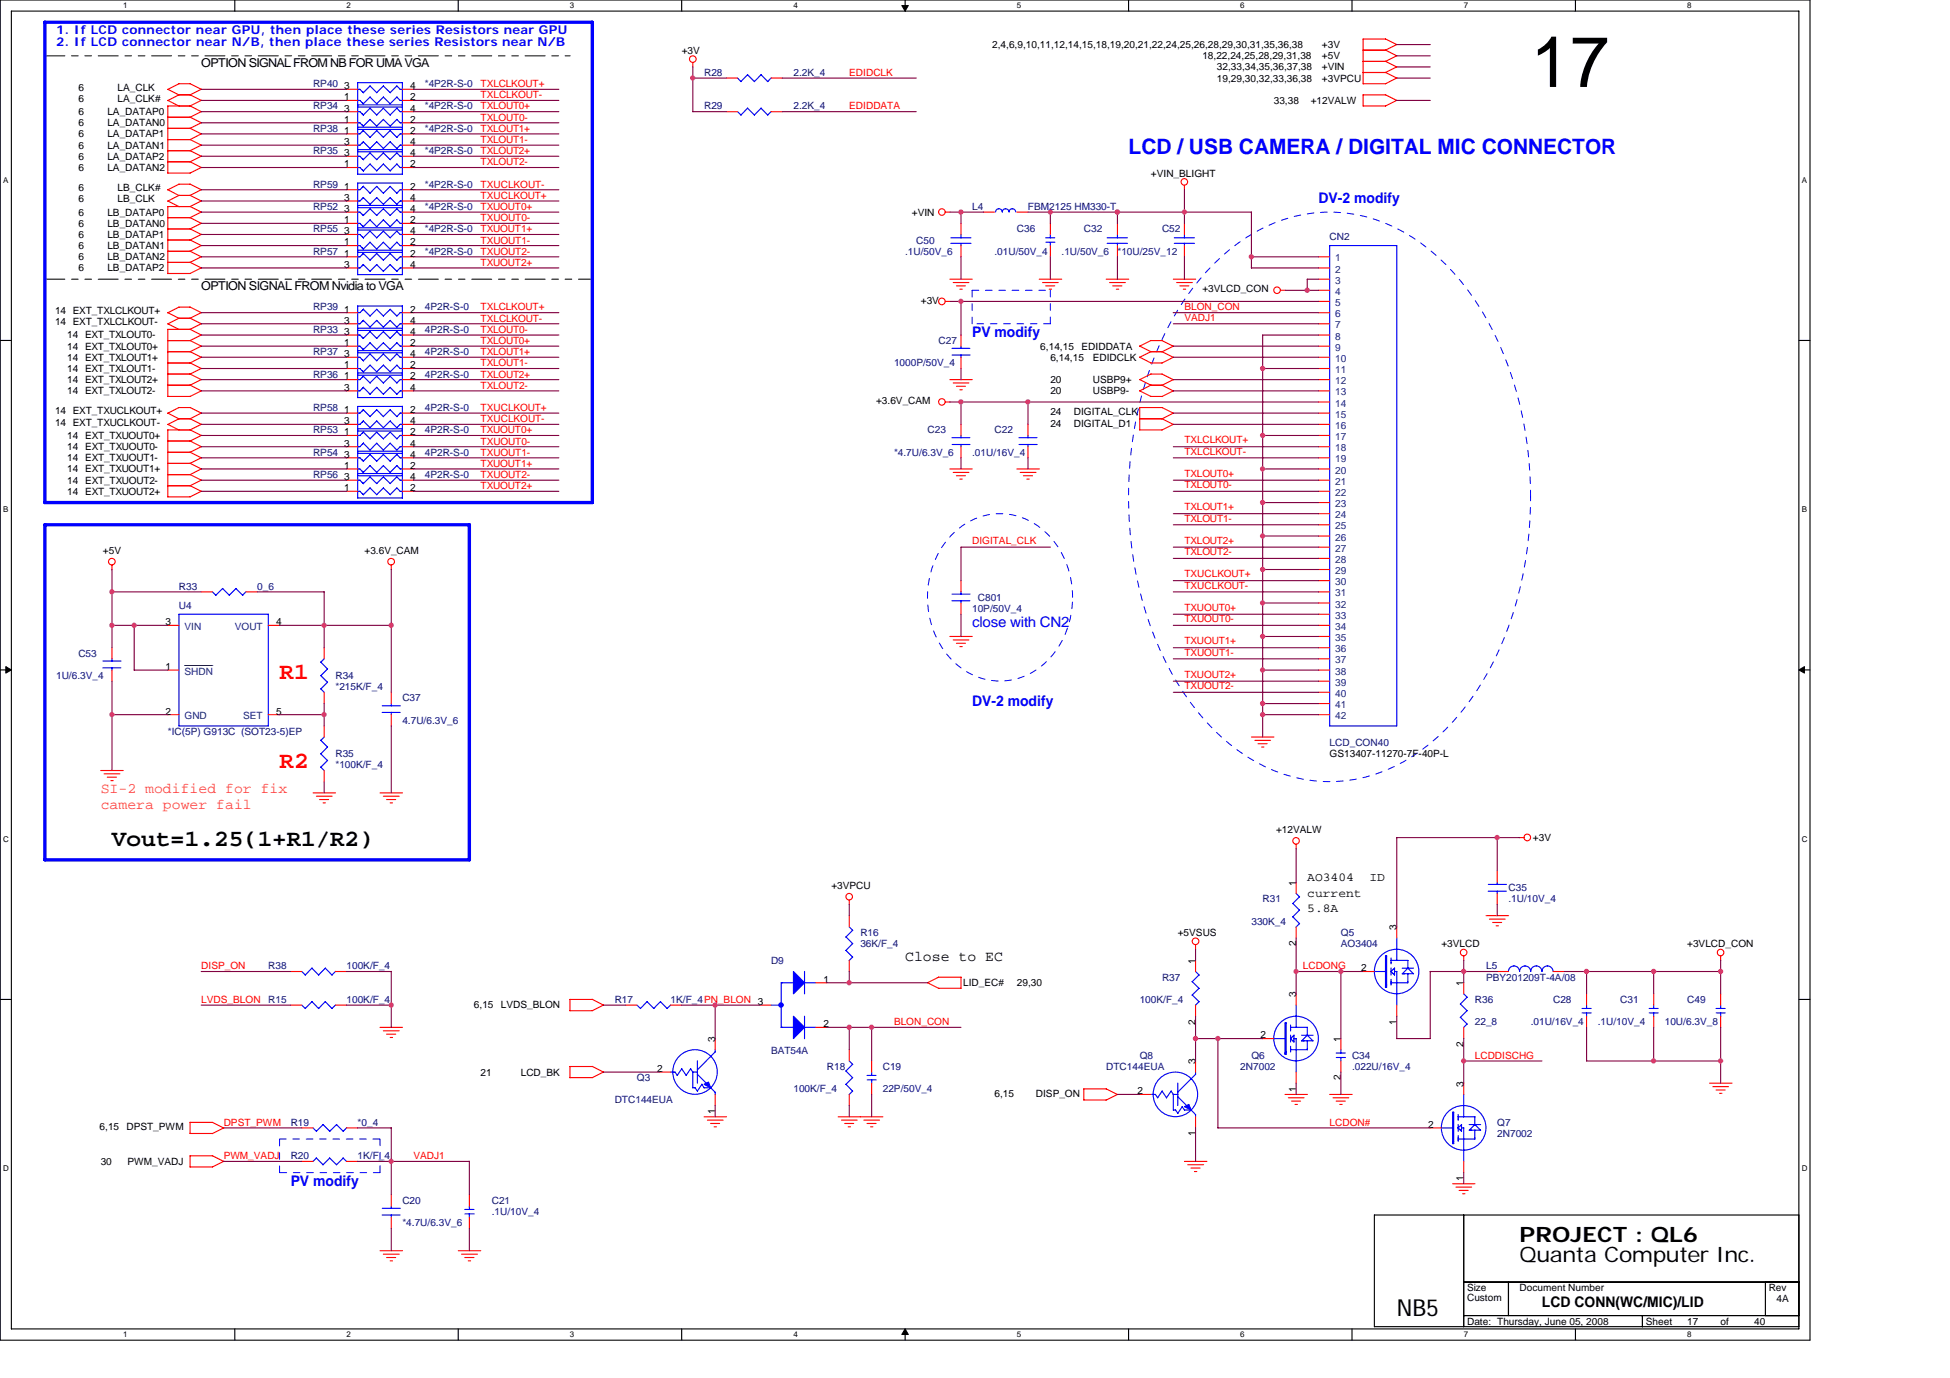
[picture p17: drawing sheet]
<svg xmlns="http://www.w3.org/2000/svg" width="297mm" height="210mm" viewBox="0 0 297 210" stroke-linecap="round" stroke-linejoin="round" font-family="sans-serif">
<defs><g id="words">
<text font-size="10.9" x="233.2" y="13.3">17</text>
<g font-size="3.6" fill="#f00">
<text x="42.6" y="103.4">R1</text>
<text x="42.6" y="117">R2</text>
</g>
<g font-size="3.6">
<text x="17.1" y="128.9">Vout=1.25(1+R1/R2)</text>
<text x="212.8" y="200.6">NB5</text>
</g>
<text font-size="3.2" fill="#00f" x="171.9" y="23.4">LCD / USB CAMERA / DIGITAL MIC CONNECTOR</text>
<g font-size="3.2">
<text x="231.5" y="189.2">PROJECT : QL6</text>
<text x="231.5" y="192.3">Quanta Computer Inc.</text>
</g>
<g font-size="2.2" fill="#00f">
<text x="200.8" y="31">DV-2 modify</text>
<text x="148.1" y="51.4">PV modify</text>
<text x="148.1" y="95.6">close with CN2</text>
<text x="148.1" y="107.5">DV-2 modify</text>
<text x="44.3" y="180.7">PV modify</text>
</g>
<g font-size="2.2" fill="#ff8000">
<text x="15.3" y="120.9">SI-2 modified for fix</text>
<text x="15.3" y="123.3">camera power fail</text>
</g>
<g font-size="2.2">
<text x="137.9" y="146.4">Close to EC</text>
<text x="234.9" y="199.1">LCD CONN(WC/MIC)/LID</text>
</g>
<g font-size="1.9" fill="#00f">
<text x="8.5" y="5.2">1. If LCD connector near GPU, then place these series Resistors near GPU</text>
<text x="8.5" y="7">2. If LCD connector near N/B, then place these series Resistors near N/B</text>
</g>
<g font-size="1.9">
<text x="30.7" y="10.2">OPTION SIGNAL FROM NB FOR UMA VGA</text>
<text x="30.7" y="44.2">OPTION SIGNAL FROM Nvidia to VGA</text>
<text x="199.1" y="134.2">AO3404</text>
<text x="199.1" y="136.6">current</text>
<text x="208.6" y="134.2">ID</text>
<text x="199.1" y="139">5.8A</text>
</g>
<g font-size="1.5">
<text x="103.8" y="8.2">+3V</text>
<text x="151.1" y="7.3">2,4,6,9,10,11,12,14,15,18,19,20,21,22,24,25,26,28,29,30,31,35,36,38</text>
<text x="183.2" y="9">18,22,24,25,28,29,31,38</text>
<text x="185.4" y="10.7">32,33,34,35,36,37,38</text>
<text x="201.4" y="7.3">+3V</text>
<text x="201.4" y="9">+5V</text>
<text x="201.4" y="10.7">+VIN</text>
<text x="11.9" y="17.5">6</text>
<text x="11.9" y="13.8">6</text>
<text x="11.9" y="15.5">6</text>
<text x="16.4" y="17.5">LA_DATAP0</text>
<text x="17.9" y="13.8">LA_CLK</text>
<text x="17.9" y="15.5">LA_CLK#</text>
<text x="52.4" y="17">3</text>
<text x="52.4" y="15.3">1</text>
<text x="52.4" y="13.6">3</text>
<text x="62.5" y="17">4</text>
<text x="62.5" y="15.3">2</text>
<text x="62.5" y="13.6">4</text>
<text x="185.4" y="12.4">19,29,30,32,33,36,38</text>
<text x="194" y="15.8">33,38</text>
<text x="199.7" y="15.8">+12VALW</text>
<text x="201.4" y="12.4">+3VPCU</text>
<text x="11.9" y="19.2">6</text>
<text x="11.9" y="20.9">6</text>
<text x="11.9" y="22.6">6</text>
<text x="16.4" y="19.2">LA_DATAN0</text>
<text x="16.4" y="20.9">LA_DATAP1</text>
<text x="16.4" y="22.6">LA_DATAN1</text>
<text x="52.4" y="18.7">1</text>
<text x="52.4" y="20.4">1</text>
<text x="52.4" y="22.1">3</text>
<text x="52.4" y="23.8">3</text>
<text x="62.5" y="18.7">2</text>
<text x="62.5" y="20.4">2</text>
<text x="62.5" y="22.1">4</text>
<text x="62.5" y="23.8">4</text>
<text x="11.9" y="24.3">6</text>
<text x="11.9" y="26">6</text>
<text x="11.9" y="29.1">6</text>
<text x="16.4" y="24.3">LA_DATAP2</text>
<text x="16.4" y="26">LA_DATAN2</text>
<text x="17.9" y="29.1">LB_CLK#</text>
<text x="52.4" y="25.5">1</text>
<text x="52.4" y="28.9">1</text>
<text x="62.5" y="25.5">2</text>
<text x="62.5" y="28.9">2</text>
<text x="175.3" y="26.9">+VIN_BLIGHT</text>
<text x="11.9" y="32.9">6</text>
<text x="11.9" y="34.5">6</text>
<text x="11.9" y="30.8">6</text>
<text x="16.4" y="32.9">LB_DATAP0</text>
<text x="16.4" y="34.5">LB_DATAN0</text>
<text x="17.9" y="30.8">LB_CLK</text>
<text x="52.4" y="35.7">3</text>
<text x="52.4" y="34">1</text>
<text x="52.4" y="32.3">3</text>
<text x="52.4" y="30.6">3</text>
<text x="62.5" y="35.7">4</text>
<text x="62.5" y="34">2</text>
<text x="62.5" y="32.3">4</text>
<text x="62.5" y="30.6">4</text>
<text x="138.9" y="32.9">+VIN</text>
<text x="11.9" y="36.3">6</text>
<text x="11.9" y="38">6</text>
<text x="11.9" y="39.7">6</text>
<text x="11.9" y="41.4">6</text>
<text x="16.4" y="36.3">LB_DATAP1</text>
<text x="16.4" y="38">LB_DATAN1</text>
<text x="16.4" y="39.7">LB_DATAN2</text>
<text x="16.4" y="41.4">LB_DATAP2</text>
<text x="52.4" y="37.4">1</text>
<text x="52.4" y="39.1">1</text>
<text x="52.4" y="40.8">3</text>
<text x="62.5" y="37.4">2</text>
<text x="62.5" y="39.1">2</text>
<text x="62.5" y="40.8">4</text>
<text x="8.4" y="47.8">14 EXT_TXLCLKOUT+</text>
<text x="52.4" y="47.6">1</text>
<text x="62.5" y="47.6">2</text>
<text x="140.3" y="46.3">+3V</text>
<text x="183.2" y="44.4">+3VLCD_CON</text>
<text x="8.4" y="49.5">14 EXT_TXLCLKOUT-</text>
<text x="10.2" y="51.6">14 EXT_TXLOUT0-</text>
<text x="10.2" y="53.3">14 EXT_TXLOUT0+</text>
<text x="52.4" y="52.7">1</text>
<text x="52.4" y="51">3</text>
<text x="52.4" y="49.3">3</text>
<text x="62.5" y="52.7">2</text>
<text x="62.5" y="51">4</text>
<text x="62.5" y="49.3">4</text>
<text x="158.5" y="53.3">6,14,15</text>
<text x="164.8" y="53.3">EDIDDATA</text>
<text x="10.2" y="55">14 EXT_TXLOUT1+</text>
<text x="10.2" y="56.7">14 EXT_TXLOUT1-</text>
<text x="10.2" y="58.4">14 EXT_TXLOUT2+</text>
<text x="52.4" y="56.1">1</text>
<text x="52.4" y="54.4">3</text>
<text x="52.4" y="57.8">1</text>
<text x="52.4" y="59.5">3</text>
<text x="62.5" y="56.1">2</text>
<text x="62.5" y="54.4">4</text>
<text x="62.5" y="57.8">2</text>
<text x="62.5" y="59.5">4</text>
<text x="160" y="55">6,14,15</text>
<text x="160" y="58.4">20</text>
<text x="166.5" y="55">EDIDCLK</text>
<text x="166.5" y="58.4">USBP9+</text>
<text x="8.4" y="64.9">14 EXT_TXUCLKOUT-</text>
<text x="8.4" y="63.1">14 EXT_TXUCLKOUT+</text>
<text x="10.2" y="60.1">14 EXT_TXLOUT2-</text>
<text x="52.4" y="62.9">1</text>
<text x="52.4" y="64.6">3</text>
<text x="62.5" y="62.9">2</text>
<text x="62.5" y="64.6">4</text>
<text x="133.5" y="61.6">+3.6V_CAM</text>
<text x="160" y="60.1">20</text>
<text x="160" y="65">24</text>
<text x="160" y="63.3">24</text>
<text x="163.6" y="65">DIGITAL_D1</text>
<text x="163.6" y="63.3">DIGITAL_CLK</text>
<text x="166.5" y="60.1">USBP9-</text>
<text x="10.2" y="70.3">14 EXT_TXUOUT1-</text>
<text x="10.2" y="72">14 EXT_TXUOUT1+</text>
<text x="10.2" y="66.9">14 EXT_TXUOUT0+</text>
<text x="10.2" y="68.6">14 EXT_TXUOUT0-</text>
<text x="52.4" y="71.4">1</text>
<text x="52.4" y="69.7">3</text>
<text x="52.4" y="66.3">1</text>
<text x="52.4" y="68.1">3</text>
<text x="62.5" y="71.4">2</text>
<text x="62.5" y="69.7">4</text>
<text x="62.5" y="66.3">2</text>
<text x="62.5" y="68.1">4</text>
<text x="10.2" y="73.7">14 EXT_TXUOUT2-</text>
<text x="10.2" y="75.4">14 EXT_TXUOUT2+</text>
<text x="52.4" y="74.8">1</text>
<text x="52.4" y="73.2">3</text>
<text x="62.5" y="74.8">2</text>
<text x="62.5" y="73.2">4</text>
<text x="15.7" y="84.4">+5V</text>
<text x="55.5" y="84.4">+3.6V_CAM</text>
<text x="25.2" y="95.3">3</text>
<text x="42.1" y="95.3">4</text>
<text x="25.2" y="102.1">1</text>
<text x="25.2" y="108.9">2</text>
<text x="42.1" y="108.9">5</text>
<text x="202.5" y="115.4">GS13407-11270-7F-40P-L</text>
<text x="194.4" y="127">+12VALW</text>
<text x="233.5" y="128.1">+3V</text>
<text x="126.6" y="135.5">+3VPCU</text>
<text x="197.4" y="135" transform="rotate(-90 197.4 135)">1</text>
<text x="179.4" y="142.6">+5VSUS</text>
<text x="212.7" y="141.8" transform="rotate(-90 212.7 141.8)">3</text>
<text x="125.5" y="149.7">1</text>
<text x="182.1" y="146.9" transform="rotate(-90 182.1 146.9)">1</text>
<text x="197.4" y="144.2" transform="rotate(-90 197.4 144.2)">2</text>
<text x="207.3" y="148">2</text>
<text x="219.6" y="144.3">+3VLCD</text>
<text x="257" y="144.3">+3VLCD_CON</text>
<text x="72.2" y="153.7">6,15</text>
<text x="76.3" y="153.7">LVDS_BLON</text>
<text x="146.7" y="150.3">LID_EC#</text>
<text x="154.9" y="150.3">29,30</text>
<text x="197.4" y="152" transform="rotate(-90 197.4 152)">3</text>
<text x="222.9" y="150.3" transform="rotate(-90 222.9 150.3)">1</text>
<text x="108.9" y="158.8" transform="rotate(-90 108.9 158.8)">3</text>
<text x="125.5" y="156.5">2</text>
<text x="182.1" y="156.1" transform="rotate(-90 182.1 156.1)">2</text>
<text x="192" y="158.2">2</text>
<text x="204.2" y="158.8" transform="rotate(-90 204.2 158.8)">1</text>
<text x="212.7" y="156.1" transform="rotate(-90 212.7 156.1)">1</text>
<text x="222.9" y="159.5" transform="rotate(-90 222.9 159.5)">2</text>
<text x="73.2" y="163.9">21</text>
<text x="79.3" y="163.9">LCD_BK</text>
<text x="100.1" y="163.3">2</text>
<text x="151.5" y="167.1">6,15</text>
<text x="157.8" y="167.1">DISP_ON</text>
<text x="173.3" y="166.8">2</text>
<text x="182.1" y="162.2" transform="rotate(-90 182.1 162.2)">3</text>
<text x="197.4" y="166.3" transform="rotate(-90 197.4 166.3)">1</text>
<text x="204.2" y="164.6" transform="rotate(-90 204.2 164.6)">2</text>
<text x="222.9" y="165.6" transform="rotate(-90 222.9 165.6)">3</text>
<text x="15.2" y="172.2">6,15</text>
<text x="19.3" y="172.2">DPST_PWM</text>
<text x="108.9" y="169.7" transform="rotate(-90 108.9 169.7)">1</text>
<text x="182.1" y="173.1" transform="rotate(-90 182.1 173.1)">1</text>
<text x="217.5" y="171.9">2</text>
<text x="15.3" y="177.5">30</text>
<text x="19.4" y="177.5">PWM_VADJ</text>
<text x="222.9" y="179.9" transform="rotate(-90 222.9 179.9)">1</text>
<text x="223.5" y="196.7">Size</text>
<text x="231.5" y="196.7">Document Number</text>
<text x="269.4" y="196.7">Rev</text>
<text x="223.5" y="198.3">Custom</text>
<text x="223.5" y="201.8">Date: Thursday, June 05, 2008</text>
<text x="250.7" y="201.8">Sheet</text>
<text x="257" y="201.8">17</text>
<text x="262.1" y="201.8">of</text>
<text x="267.2" y="201.8">40</text>
<text x="270.6" y="198.4">4A</text>
</g>
<g font-size="1.5" fill="#000080">
<text x="107.2" y="11.6">R28</text>
<text x="120.9" y="11.6">2.2K_4</text>
<text x="47.7" y="16.7">RP34</text>
<text x="47.7" y="13.3">RP40</text>
<text x="64.7" y="16.7">*4P2R-S-0</text>
<text x="64.7" y="13.3">*4P2R-S-0</text>
<text x="107.2" y="16.7">R29</text>
<text x="120.9" y="16.7">2.2K_4</text>
<text x="47.7" y="20.1">RP38</text>
<text x="47.7" y="23.5">RP35</text>
<text x="64.7" y="20.1">*4P2R-S-0</text>
<text x="64.7" y="23.5">*4P2R-S-0</text>
<text x="47.7" y="28.6">RP59</text>
<text x="64.7" y="28.6">*4P2R-S-0</text>
<text x="47.7" y="35.4">RP55</text>
<text x="47.7" y="32">RP52</text>
<text x="64.7" y="35.4">*4P2R-S-0</text>
<text x="64.7" y="32">*4P2R-S-0</text>
<text x="148.1" y="32">L4</text>
<text x="154.9" y="35.4">C36</text>
<text x="156.6" y="32">FBM2125 HM330-T</text>
<text x="165.1" y="35.4">C32</text>
<text x="177" y="35.4">C52</text>
<text x="47.7" y="38.8">RP57</text>
<text x="64.7" y="38.8">*4P2R-S-0</text>
<text x="137.9" y="38.8">.1U/50V_6</text>
<text x="139.6" y="37.1">C50</text>
<text x="151.5" y="38.8">.01U/50V_4</text>
<text x="161.7" y="38.8">.1U/50V_6</text>
<text x="170.2" y="38.8">*10U/25V_12</text>
<text x="202.5" y="36.6">CN2</text>
<text x="47.7" y="47.3">RP39</text>
<text x="64.7" y="47.3">4P2R-S-0</text>
<text x="47.7" y="50.7">RP33</text>
<text x="64.7" y="50.7">4P2R-S-0</text>
<text x="143" y="52.4">C27</text>
<text x="47.7" y="54.1">RP37</text>
<text x="47.7" y="57.5">RP36</text>
<text x="64.7" y="54.1">4P2R-S-0</text>
<text x="64.7" y="57.5">4P2R-S-0</text>
<text x="136.2" y="55.8">1000P/50V_4</text>
<text x="47.7" y="62.6">RP58</text>
<text x="64.7" y="62.6">4P2R-S-0</text>
<text x="47.7" y="69.4">RP54</text>
<text x="47.7" y="66">RP53</text>
<text x="64.7" y="69.4">4P2R-S-0</text>
<text x="64.7" y="66">4P2R-S-0</text>
<text x="136.2" y="69.4">*4.7U/6.3V_6</text>
<text x="141.3" y="66">C23</text>
<text x="148.1" y="69.4">.01U/16V_4</text>
<text x="151.5" y="66">C22</text>
<text x="47.7" y="72.8">RP56</text>
<text x="64.7" y="72.8">4P2R-S-0</text>
<text x="27.3" y="89.9">R33</text>
<text x="39.2" y="89.9">0_6</text>
<text x="27.3" y="92.8">U4</text>
<text x="148.1" y="93.3">10P/50V_4</text>
<text x="148.9" y="91.6">C801</text>
<text x="11.9" y="100.1">C53</text>
<text x="8.5" y="103.5">1U/6.3V_4</text>
<text x="51.1" y="103.5">R34</text>
<text x="51.1" y="105.2">*215K/F_4</text>
<text x="61.3" y="106.9">C37</text>
<text x="25.6" y="112">*IC(5P) G913C (SOT23-5)EP</text>
<text x="61.3" y="110.3">4.7U/6.3V_6</text>
<text x="202.5" y="113.7">LCD_CON40</text>
<text x="51.1" y="115.4">R35</text>
<text x="51.1" y="117.1">*100K/F_4</text>
<text x="192.3" y="137.5">R31</text>
<text x="229.8" y="135.8">C35</text>
<text x="229.8" y="137.5">.1U/10V_4</text>
<text x="131.1" y="142.6">R16</text>
<text x="190.6" y="140.9">330K_4</text>
<text x="204.3" y="142.6">Q5</text>
<text x="40.9" y="147.7">R38</text>
<text x="52.8" y="147.7">100K/F_4</text>
<text x="117.5" y="146.9">D9</text>
<text x="131.1" y="144.3">36K/F_4</text>
<text x="177" y="149.4">R37</text>
<text x="204.3" y="144.3">AO3404</text>
<text x="226.4" y="147.7">L5</text>
<text x="226.4" y="149.4">PBY201209T-4A/08</text>
<text x="40.9" y="152.8">R15</text>
<text x="52.8" y="152.8">100K/F_4</text>
<text x="93.6" y="152.8">R17</text>
<text x="102.1" y="152.8">1K/F_4PN_BLON 3</text>
<text x="173.6" y="152.8">100K/F_4</text>
<text x="224.7" y="152.8">R36</text>
<text x="236.6" y="152.8">C28</text>
<text x="246.8" y="152.8">C31</text>
<text x="257" y="152.8">C49</text>
<text x="117.5" y="160.7">BAT54A</text>
<text x="173.6" y="161.3">Q8</text>
<text x="190.6" y="161.3">Q6</text>
<text x="205.9" y="161.3">C34</text>
<text x="224.7" y="156.2">22_8</text>
<text x="233.2" y="156.2">.01U/16V_4</text>
<text x="243.4" y="156.2">.1U/10V_4</text>
<text x="253.6" y="156.2">10U/6.3V_8</text>
<text x="97" y="164.7">Q3</text>
<text x="120.9" y="166.4">100K/F_4</text>
<text x="126" y="163">R18</text>
<text x="134.5" y="163">C19</text>
<text x="134.5" y="166.4">22P/50V_4</text>
<text x="168.5" y="163">DTC144EUA</text>
<text x="188.9" y="163">2N7002</text>
<text x="205.9" y="163">.022U/16V_4</text>
<text x="44.3" y="171.6">R19</text>
<text x="54.5" y="171.6">*0_4</text>
<text x="93.6" y="168.1">DTC144EUA</text>
<text x="228.1" y="171.6">Q7</text>
<text x="228.1" y="173.2">2N7002</text>
<text x="44.3" y="176.7">R20</text>
<text x="54.5" y="176.7">1K/F_4</text>
<text x="61.3" y="183.5">C20</text>
<text x="74.9" y="183.5">C21</text>
<text x="74.9" y="185.2">.1U/10V_4</text>
<text x="61.3" y="186.9">*4.7U/6.3V_6</text>
</g>
<g font-size="1.5" fill="#f00">
<text x="129.4" y="11.6">EDIDCLK</text>
<text x="73.2" y="15">TXLCLKOUT-</text>
<text x="73.2" y="16.7">TXLOUT0+</text>
<text x="73.2" y="13.3">TXLCLKOUT+</text>
<text x="129.4" y="16.7">EDIDDATA</text>
<text x="73.2" y="23.5">TXLOUT2+</text>
<text x="73.2" y="21.8">TXLOUT1-</text>
<text x="73.2" y="20.1">TXLOUT1+</text>
<text x="73.2" y="18.4">TXLOUT0-</text>
<text x="73.2" y="25.2">TXLOUT2-</text>
<text x="73.2" y="28.6">TXUCLKOUT-</text>
<text x="73.2" y="35.4">TXUOUT1+</text>
<text x="73.2" y="30.3">TXUCLKOUT+</text>
<text x="73.2" y="32">TXUOUT0+</text>
<text x="73.2" y="33.7">TXUOUT0-</text>
<text x="73.2" y="38.8">TXUOUT2-</text>
<text x="73.2" y="37.1">TXUOUT1-</text>
<text x="73.2" y="40.5">TXUOUT2+</text>
<text x="73.2" y="47.3">TXLCLKOUT+</text>
<text x="180.4" y="47.3">BLON_CON</text>
<text x="73.2" y="49">TXLCLKOUT-</text>
<text x="73.2" y="52.4">TXLOUT0+</text>
<text x="73.2" y="50.7">TXLOUT0-</text>
<text x="180.4" y="48.9">VADJ1</text>
<text x="73.2" y="57.5">TXLOUT2+</text>
<text x="73.2" y="59.2">TXLOUT2-</text>
<text x="73.2" y="54.1">TXLOUT1+</text>
<text x="73.2" y="55.8">TXLOUT1-</text>
<text x="73.2" y="64.3">TXUCLKOUT-</text>
<text x="73.2" y="62.6">TXUCLKOUT+</text>
<text x="73.2" y="66">TXUOUT0+</text>
<text x="73.2" y="67.7">TXUOUT0-</text>
<text x="73.2" y="69.4">TXUOUT1-</text>
<text x="73.2" y="71.1">TXUOUT1+</text>
<text x="180.4" y="67.6">TXLCLKOUT+</text>
<text x="180.4" y="69.3">TXLCLKOUT-</text>
<text x="73.2" y="72.8">TXUOUT2-</text>
<text x="73.2" y="74.5">TXUOUT2+</text>
<text x="180.4" y="74.4">TXLOUT0-</text>
<text x="180.4" y="77.8">TXLOUT1+</text>
<text x="180.4" y="72.7">TXLOUT0+</text>
<text x="148.1" y="82.9">DIGITAL_CLK</text>
<text x="180.4" y="82.9">TXLOUT2+</text>
<text x="180.4" y="79.5">TXLOUT1-</text>
<text x="180.4" y="88">TXUCLKOUT+</text>
<text x="180.4" y="84.6">TXLOUT2-</text>
<text x="180.4" y="89.7">TXUCLKOUT-</text>
<text x="180.4" y="94.8">TXUOUT0-</text>
<text x="180.4" y="93.1">TXUOUT0+</text>
<text x="180.4" y="99.9">TXUOUT1-</text>
<text x="180.4" y="98.2">TXUOUT1+</text>
<text x="180.4" y="105">TXUOUT2-</text>
<text x="180.4" y="103.3">TXUOUT2+</text>
<text x="30.7" y="147.7">DISP_ON</text>
<text x="198.5" y="147.7">LCDONG</text>
<text x="30.7" y="152.8">LVDS_BLON</text>
<text x="136.2" y="156.2">BLON_CON</text>
<text x="224.7" y="161.3">LCDDISCHG</text>
<text x="34.1" y="171.6">DPST_PWM</text>
<text x="202.5" y="171.6">LCDON#</text>
<text x="34.1" y="176.7">PWM_VADJ</text>
<text x="63" y="176.7">VADJ1</text>
</g>
<g font-size="1.5" fill="#004080">
<text x="203.4" y="39.8">1</text>
<text x="203.4" y="41.5">2</text>
<text x="203.4" y="43.2">3</text>
<text x="203.4" y="44.9">4</text>
<text x="203.4" y="46.6">5</text>
<text x="203.4" y="48.3">6</text>
<text x="203.4" y="50">7</text>
<text x="203.4" y="51.8">8</text>
<text x="203.4" y="53.4">9</text>
<text x="203.4" y="55.1">10</text>
<text x="203.4" y="56.9">11</text>
<text x="203.4" y="58.5">12</text>
<text x="203.4" y="60.3">13</text>
<text x="203.4" y="62">14</text>
<text x="203.4" y="63.6">15</text>
<text x="203.4" y="65.4">16</text>
<text x="203.4" y="67.1">17</text>
<text x="203.4" y="68.8">18</text>
<text x="203.4" y="70.5">19</text>
<text x="203.4" y="72.2">20</text>
<text x="203.4" y="73.9">21</text>
<text x="203.4" y="75.6">22</text>
<text x="203.4" y="77.3">23</text>
<text x="203.4" y="79">24</text>
<text x="203.4" y="80.7">25</text>
<text x="203.4" y="82.4">26</text>
<text x="203.4" y="84.1">27</text>
<text x="203.4" y="85.8">28</text>
<text x="203.4" y="87.5">29</text>
<text x="203.4" y="89.2">30</text>
<text x="28.1" y="96">VIN</text>
<text x="35.8" y="96">VOUT</text>
<text x="203.4" y="90.9">31</text>
<text x="203.4" y="92.6">32</text>
<text x="203.4" y="96">34</text>
<text x="203.4" y="94.3">33</text>
<text x="203.4" y="97.7">35</text>
<text x="203.4" y="99.4">36</text>
<text x="203.4" y="101.1">37</text>
<text x="28.1" y="102.8">SHDN</text>
<text x="203.4" y="102.8">38</text>
<text x="203.4" y="104.5">39</text>
<text x="203.4" y="106.2">40</text>
<text x="203.4" y="107.9">41</text>
<text x="28.1" y="109.6">GND</text>
<text x="37" y="109.6">SET</text>
<text x="203.4" y="109.6">42</text>
</g>
<g font-size="1.2">
<text x="18.8" y="1.2">1</text>
<text x="52.8" y="1.2">2</text>
<text x="86.8" y="1.2">3</text>
<text x="120.9" y="1.2">4</text>
<text x="154.9" y="1.2">5</text>
<text x="188.9" y="1.2">6</text>
<text x="223" y="1.2">7</text>
<text x="257" y="1.2">8</text>
<text x=".5" y="27.9">A</text>
<text x="274.4" y="27.9">A</text>
<text x=".5" y="78">B</text>
<text x="274.4" y="78">B</text>
<text x=".5" y="128.2">C</text>
<text x="274.4" y="128.2">C</text>
<text x=".5" y="178.5">D</text>
<text x="274.4" y="178.5">D</text>
<text x="18.8" y="203.8">1</text>
<text x="52.8" y="203.8">2</text>
<text x="86.8" y="203.8">3</text>
<text x="120.9" y="203.8">4</text>
<text x="154.9" y="203.8">5</text>
<text x="188.9" y="203.8">6</text>
<text x="223" y="203.8">7</text>
<text x="257" y="203.8">8</text>
</g>
</g></defs>
<path d="M0 0h275.7v204.2h-275.7zM1.7 1.7h272.3v200.8h-272.3z" fill="none" stroke="#000" stroke-width=".17"/>
<g fill="#fff">
<path d="M18.8 .2h.6v1.3h-.6z"/>
<path d="M18.8 202.7h.6v1.3h-.6z"/>
</g>
<path d="M35.8 0v1.7M35.8 202.5v1.7" fill="none" stroke="#000" stroke-width=".17"/>
<g fill="#fff">
<path d="M52.8 .2h.6v1.3h-.6z"/>
<path d="M52.8 202.7h.6v1.3h-.6z"/>
</g>
<path d="M69.8 0v1.7M69.8 202.5v1.7" fill="none" stroke="#000" stroke-width=".17"/>
<g fill="#fff">
<path d="M86.8 .2h.7v1.3h-.7z"/>
<path d="M86.8 202.7h.7v1.3h-.7z"/>
</g>
<path d="M103.8 0v1.7M103.8 202.5v1.7" fill="none" stroke="#000" stroke-width=".17"/>
<g fill="#fff">
<path d="M120.9 .2h.6v1.3h-.6z"/>
<path d="M120.9 202.7h.6v1.3h-.6z"/>
</g>
<path d="M137.9 0v1.7M137.9 202.5v1.7" fill="none" stroke="#000" stroke-width=".17"/>
<path d="M137.4 .8h1l-.5 .9zM137.9 202.5l.5 .8h-1z" fill="#000" stroke="#000" stroke-width=".15"/>
<g fill="#fff">
<path d="M154.9 .2h.7v1.3h-.7z"/>
<path d="M154.9 202.7h.7v1.3h-.7z"/>
</g>
<path d="M171.9 0v1.7M171.9 202.5v1.7" fill="none" stroke="#000" stroke-width=".17"/>
<g fill="#fff">
<path d="M188.9 .2h.7v1.3h-.7z"/>
<path d="M188.9 202.7h.7v1.3h-.7z"/>
</g>
<path d="M205.9 0v1.7M205.9 202.5v1.7" fill="none" stroke="#000" stroke-width=".17"/>
<g fill="#fff">
<path d="M223 .2h.6v1.3h-.6z"/>
<path d="M223 202.7h.6v1.3h-.6z"/>
</g>
<path d="M240 0v1.7M240 202.5v1.7" fill="none" stroke="#000" stroke-width=".17"/>
<g fill="#fff">
<path d="M257 .2h.7v1.3h-.7z"/>
<path d="M257 202.7h.7v1.3h-.7z"/>
<path d="M.5 26.8h.7v1.3h-.7z"/>
<path d="M274.4 26.8h.8v1.3h-.8z"/>
<path d="M.5 77h.7v1.3h-.7z"/>
<path d="M274.4 77h.8v1.3h-.8z"/>
</g>
<path d="M0 51.9h1.7M274 51.9h1.7" fill="none" stroke="#000" stroke-width=".17"/>
<g fill="#fff">
<path d="M.5 127.2h.8v1.3h-.8z"/>
<path d="M274.4 127.2h.9v1.3h-.9z"/>
</g>
<path d="M0 102.1h1.7M274 102.1h1.7" fill="none" stroke="#000" stroke-width=".17"/>
<path d="M.9 101.6l.8 .5-.8 .5zM274 102.1l.9-.5v1z" fill="#000" stroke="#000" stroke-width=".15"/>
<g fill="#fff">
<path d="M.5 177.4h.8v1.3h-.8z"/>
<path d="M274.4 177.4h.9v1.3h-.9z"/>
</g>
<path d="M0 152.3h1.7M274 152.3h1.7M209.4 185.1h64.6v17.1h-64.6zM223 195.4h51M223 185.1v17.1M229.8 195.4v5.1M268.9 195.4v5.1M223 200.5h51M250.2 200.5v1.7" fill="none" stroke="#000" stroke-width=".17"/>
<path d="M6.8 8.5h80M6.8 42.5h83.5" fill="none" stroke="#000" stroke-width=".15" stroke-dasharray="3 1 1 1 1 1"/>
<path d="M6.8 3.4h83.4v73.2h-83.4zM6.8 80h64.7v51h-64.7z" fill="none" stroke="#00f" stroke-width=".51"/>
<path d="M185.4 39.7a24.3 24.3 0 0 1 19.2-7.3 25.3 25.3 0 0 1 15 7.3 44.8 44.8 0 0 1 11.9 21.8 59.1 59.1 0 0 1-3.6 38.5 36.6 36.6 0 0 1-13.5 15.7 22.7 22.7 0 0 1-25.6-1.2 39.8 39.8 0 0 1-13.7-19.3 59.3 59.3 0 0 1 2-43.8 40 40 0 0 1 8.3-11.7zM148.1 44.2h11.9M148.1 49.3v-5.1M160 44.2v5.1M160 49.3h-11.9M145.4 81.1a10.1 10.1 0 0 1 15.6 1.9 14.1 14.1 0 0 1-1.8 18 10.1 10.1 0 0 1-15.5-2 14.1 14.1 0 0 1 1.7-17.9zM42.6 173.6h15.3M42.6 178.7v-5.1M57.9 173.6v5.1M57.9 178.7h-15.3" fill="none" stroke="#00f" stroke-width=".15" stroke-dasharray="1 1 1 1 1 1 1 1"/>
<g fill="none" stroke="#f00" stroke-width=".17">
<path d="M25.5 17.9h3.5M25.5 19.6h3.5M25.6 13.6l1.7 .9-1.8 .8 1.8 .9M27.2 12.8h1.8l1.7 .8M27.2 14.5h1.8M27.3 12.8l-1.8 .8M28.9 14.4l1.8 .9M28.9 19.5l1.8 .9M29 16.2h-3.5l.1 10.2h3.4M30.7 13.6l-1.7 .9M30.7 17l-1.7 .9 1.7 .8M30.7 15.3l-1.8 .8 1.8 .9"/>
<path d="M30.7 18.7l-1.7 .9M52.8 18.7h1.7M52.8 17h1.7M52.8 15.3h1.7M52.8 13.6h1.7M61.3 18.7h1.7M61.3 17h1.7M61.3 15.3h1.7M61.3 13.6h1.7M105.5 9.5v.7M110.7 11.9h1.6M110.7 17h1.6"/>
<path d="M117.5 11.9h1.7M117.5 17h1.7M207.6 5.9h3.4M207.6 7.6h3.5M207.6 9.4h3.5M207.6 11h3.5M207.6 14.5h3.4M207.6 5.9v6.9M207.6 14.5v1.7M207.6 12.8h3.5M207.6 16.2h3.5M211 5.9l1.8 .9"/>
<path d="M211 7.6l1.8 .9M211 9.3l1.8 .9M211 11l1.8 .9M211 14.4l1.8 .9M212.8 6.8l-1.8 .8M212.8 8.5l-1.8 .9M212.8 10.2l-1.8 .8M212.8 11.9l-1.8 .9M212.8 15.3l-1.8 .9M25.5 21.3h3.5M25.5 23h3.5M25.5 24.7h3.5"/>
<path d="M25.5 36.6h3.5M25.5 34.9h3.5M25.5 38.3h3.5M25.5 40h3.5M25.5 33.2h3.5M25.6 30.6l1.7 .9M25.6 28.9l1.7 .9M27.2 29.8h1.8M27.2 28.1h1.8M27.3 29.8l-1.8 .8M27.3 28.1l-1.8 .8M28.9 21.3l1.8 .8"/>
<path d="M28.9 24.6l1.8 .9M28.9 29.8l1.8 .8M28.9 28l1.8 .9M28.9 34.9l1.8 .8M28.9 40l1.8 .8M28.9 31.5l1.8 .8M28.9 33.1l1.8 .9M29 31.5h-3.4v10.2M30.7 20.4l-1.7 .9M30.7 22.1l-1.7 .9 1.7 .8M30.7 23.8l-1.7 .9M30.7 25.5l-1.7 .9"/>
<path d="M30.7 30.6l-1.7 .9M30.7 28.9l-1.7 .9M30.7 35.7l-1.7 .9 1.7 .8M30.7 37.4l-1.7 .9 1.7 .8M30.7 39.1l-1.7 .9M30.7 32.3l-1.7 .9M30.7 34l-1.7 .9M52.8 32.3h1.7M52.8 37.4h1.7M52.8 35.7h1.7M52.8 34h1.7M52.8 20.4h1.7"/>
<path d="M52.8 22.1h1.7M52.8 39.1h1.7M52.8 25.5h1.7M52.8 23.8h1.7M52.8 28.9h1.7M52.8 30.6h1.7M61.3 32.3h1.7M61.3 37.4h1.7M61.3 35.7h1.7M61.3 34h1.7M61.3 20.4h1.7M61.3 22.1h1.7"/>
<path d="M61.3 39.1h1.7M61.3 25.5h1.7M61.3 23.8h1.7M61.3 28.9h1.7M61.3 30.6h1.7M144 32.3h.7M146.4 34v1.7M146.4 37.4v1.7M149.8 32.3h1.7M154.9 32.3h1.7M160 34v1.7M160 37.4v1.7"/>
<path d="M170.2 34v1.7M170.2 37.4v1.7M180.4 28.2v.7M180.4 34v1.7M180.4 37.4v1.7M200.8 39.1h1.7M25.5 55.3h3.5M25.5 53.6h3.5M25.5 57h3.5M25.5 58.7h3.5M25.5 51.9h3.5M25.6 41.7h3.4"/>
<path d="M25.6 47.6l1.7 .9M27.2 48.5h1.8M27.2 46.8h1.8M27.3 48.5l-1.7 .8 1.7 .9M27.3 46.8l-1.8 .9M28.9 57l1.8 .8M28.9 50.2l1.8 .9M28.9 51.9l1.8 .8M28.9 46.8l1.8 .8M29 50.2h-3.4v10.2M30.7 54.4l-1.7 .9 1.7 .9M30.7 52.7l-1.8 .9 1.8 .8"/>
<path d="M30.7 56.1l-1.7 .9M30.7 40.8l-1.7 .9M30.7 57.8l-1.7 .9 1.7 .9M30.7 59.5l-1.7 .9M30.7 51l-1.7 .9M30.7 49.3l-1.7 .9M30.7 47.6l-1.8 .9 1.8 .8M52.8 57.8h1.7M52.8 56.2h1.7M52.8 54.4h1.7M52.8 59.6h1.7M52.8 52.7h1.7"/>
<path d="M52.8 51.1h1.7M52.8 47.6h1.7M52.8 49.3h1.7M52.8 40.8h1.7M61.3 57.8h1.7M61.3 56.2h1.7M61.3 54.4h1.7M61.3 59.6h1.7M61.3 52.7h1.7M61.3 51.1h1.7M61.3 47.6h1.7M61.3 49.3h1.7"/>
<path d="M61.3 40.8h1.7M144 45.9h.7M144.7 42.5h3.4M144.7 57.8h3.4M145.2 43.1h2.4M145.2 58.4h2.4M145.7 43.6h1.4M145.7 58.9h1.4M146.2 44.1h.4M146.2 59.4h.4M146.4 51.1v1.6M146.4 54.4v1.8"/>
<path d="M158.3 42.5h3.4M158.8 43.1h2.4M159.3 43.6h1.4M159.8 44.1h.4M168.5 42.5h3.4M169 43.1h2.4M169.5 43.6h1.4M170 44.1h.4M173.6 52.7l1.7 .9-1.7 .8M173.6 54.4l1.7 .9M173.6 59.5l1.7 .9M173.6 57.8l1.7 .9-1.7 .9"/>
<path d="M175.3 55.3h1.7M175.3 53.6h1.7M175.3 58.7h1.7M175.3 57h1.7M175.3 51.9h1.7M175.3 51.9l-1.7 .8M175.3 57l-1.7 .8M177 51.9l1.7 .9M177 53.6l1.7 .9M177 58.7l1.7 .9M177 57l1.7 .9M178.7 42.5h3.4"/>
<path d="M178.7 52.7l-1.7 .9M178.7 54.4l-1.7 .9M178.7 59.6l-1.7 .8M178.7 57.8l-1.7 .9M179.2 43.1h2.4M179.7 43.6h1.4M180.3 44.1h.3M195 44.2h.8M200.8 42.5h1.7M200.8 57.8h1.7M200.8 45.9h1.7M200.8 44.2h1.7"/>
<path d="M200.8 56.2h1.7M200.8 54.4h1.7M200.8 59.6h1.7M200.8 52.7h1.7M200.8 51.1h1.7M200.8 47.6h1.7M200.8 49.3h1.7M200.8 40.8h1.7M25.5 70.6h3.5M25.5 68.9h3.5M25.5 72.3h3.5M25.5 74h3.5"/>
<path d="M25.5 67.2h3.5M25.6 60.4h3.4M25.6 64.7l1.7 .8M25.6 62.9l1.7 .9-1.8 .9M25.6 75.7h3.4M27.2 63.8h1.8M27.2 62.1h1.8M27.3 62.1l-1.8 .9M28.9 63.8l1.8 .9M28.9 62.1l1.8 .8M28.9 68.9l1.8 .9M28.9 74l1.8 .9"/>
<path d="M28.9 67.2l1.8 .9M29 65.5h-3.4v10.2M30.7 64.6l-1.7 .9 1.7 .9M30.7 62.9l-1.7 .9M30.7 69.7l-1.7 .9 1.7 .9M30.7 71.4l-1.7 .9 1.7 .9M30.7 73.2l-1.7 .8M30.7 74.8l-1.7 .9M30.7 66.3l-1.7 .9M30.7 68.1l-1.7 .8M52.8 71.5h1.7M52.8 74.9h1.7"/>
<path d="M52.8 73.2h1.7M52.8 62.9h1.7M52.8 64.7h1.7M52.8 69.8h1.7M52.8 66.4h1.7M52.8 68.1h1.7M61.3 71.5h1.7M61.3 74.9h1.7M61.3 73.2h1.7M61.3 62.9h1.7M61.3 64.7h1.7M61.3 69.8h1.7"/>
<path d="M61.3 66.4h1.7M61.3 68.1h1.7M144 61.3h.7M144.7 71.5h3.4M145.2 72h2.4M145.7 72.5h1.4M146.2 73h.4M146.4 64.7v1.7M146.4 68.1v1.7M154.9 71.5h3.4M155.4 72h2.4M155.9 72.5h1.4"/>
<path d="M156.4 73h.4M156.6 64.7v1.7M156.6 68.1v1.7M173.6 65.5h3.4M173.6 63.8h3.4M173.6 62.1h3.4M173.6 62.1v3.4M175.3 60.4h1.7M177 62.1l1.7 .9M178.7 64.7l-1.7 .8M178.7 62.9l-1.7 .9 1.7 .9M200.8 71.5h1.7"/>
<path d="M200.8 61.3h1.7M200.8 74.9h1.7M200.8 73.2h1.7M200.8 62.9h1.7M200.8 64.7h1.7M200.8 69.8h1.7M200.8 66.4h1.7M200.8 68.1h1.7M200.8 76.6h1.7M200.8 78.3h1.7M200.8 80h1.7M17.1 86.1v.7"/>
<path d="M17.1 98.7v1.7M25.6 95.3h1.7M30.7 90.2h1.7M37.5 90.2h1.7M40.9 95.3h1.7M49.4 98.7v1.7M59.6 86.1v.7M144.7 97h3.4M145.2 97.5h2.4M145.7 98h1.4M146.2 98.5h.4M146.4 88.5v1.7"/>
<path d="M146.4 91.9v1.7M200.8 97h1.7M200.8 90.2h1.7M200.8 95.3h1.7M200.8 81.7h1.7M200.8 83.4h1.7M200.8 85.1h1.7M200.8 86.8h1.7M200.8 88.5h1.7M200.8 91.9h1.7M200.8 93.6h1.7M200.8 98.7h1.7"/>
<path d="M15.3 117.4h3.5M15.9 117.9h2.4M16.3 118.4h1.4M16.9 119h.3M17.1 102.1v1.7M25.6 102.1h1.7M25.6 108.9h1.7M40.9 108.9h1.7M49.4 105.5v1.7M49.4 110.6v1.7M49.4 117.4v1.7M59.6 105.5v1.7"/>
<path d="M59.6 108.9v1.7M190.6 112.3h3.5M191.2 112.8h2.3M191.6 113.3h1.4M192.2 113.8h.3M200.8 102.1h1.7M200.8 108.9h1.7M200.8 100.4h1.7M200.8 103.8h1.7M200.8 105.5h1.7M200.8 107.2h1.7M47.7 120.8h3.4"/>
<path d="M48.2 121.3h2.4M48.7 121.8h1.4M49.2 122.3h.4M57.9 120.8h3.4M58.4 121.3h2.4M58.9 121.8h1.4M59.4 122.3h.4M129.4 137.2v.7M129.4 139.5v1.7M197.4 128.7v.6M197.4 134.4v1.7M226.4 139.5h3.4"/>
<path d="M228.1 132.7v1.7M228.1 136.1v1.7M231.5 127.6h.7M44.3 148h1.7M44.3 153.2h1.7M51.1 148h1.7M51.1 153.2h1.7M57.9 156.5h3.4M58.4 157.1h2.4M58.9 157.6h1.4M59.4 158.1h.4M86.8 152.3h3.4l1.7 .9"/>
<path d="M86.8 154h3.5M86.8 152.3v1.7M91.9 153.1l-1.7 .9M95.3 153.2h1.7M102.1 153.2h1.7M108.9 158.3v1.7M115.8 153.2h1.7M124.3 156.5h1.7M124.3 149.8h1.7M129.4 146.3v1.7M129.4 160v1.7M143 148.9h3.4"/>
<path d="M143 148.9l-1.7 .9M146.4 148.9v1.7h-3.4l-1.7-.9M182.1 144v.7M182.1 146.3v1.7M182.1 153.2v1.7M192.3 158.3h1.7M197.4 141.2v1.7M197.4 151.4v1.8M204.3 158.3v1.7M207.6 148h1.8M212.8 141.2v1.7M212.8 153.2v1.7"/>
<path d="M223 145.7v.7M223 149.8v1.6M223 156.5v1.8M226.9 140.1h2.4M227.4 140.6h1.3M227.9 141.1h.4M228.1 148h1.7M236.6 148h1.7M241.7 151.4v1.8M241.7 154.9v1.6M251.9 151.4v1.8M251.9 154.9v1.6"/>
<path d="M262.1 145.7v.7M262.1 151.4v1.8M262.1 154.9v1.6M29 171l-.1 1.7h3.5M29 171h3.4l1.7 .9M32.3 176.1l1.8 .9-1.7 .8h-3.4M32.4 176.1h-3.4v1.7M34.1 171.9l-1.8 .8M46 177h1.7M46 171.9h1.7M52.8 177h1.7M52.8 171.9h1.7"/>
<path d="M86.8 162.5h3.4M86.8 162.5v1.7M86.8 164.2h3.5M90.2 162.5l1.7 .9M91.9 163.3l-1.7 .9M100.4 163.4h1.7M107.2 170.2h3.5M107.8 170.7h2.3M108.2 171.2h1.4M108.8 171.7h.3M108.9 166.8v1.7M127.7 170.2h6.8"/>
<path d="M128.2 170.7h2.4M128.7 171.2h1.3M129.2 171.7h.4M129.4 166.8v1.7M131.6 170.7h2.4M132.1 171.2h1.4M132.6 171.7h.4M132.8 161.7v1.7M132.8 165.1v1.7M170.2 166.8l-1.7 .8M170.2 166.8l-1.7-.9h-3.4v1.7h3.4M173.6 166.8h1.7"/>
<path d="M180.4 177h3.5M180.9 177.5h2.4M181.4 178h1.4M181.9 178.5h.4M182.1 161.7v1.7M182.1 170.2v1.7M195.7 166.8h3.5M196.3 167.3h2.3M196.7 167.8h1.4M197.3 168.3h.3M197.4 163.4v1.7M202.5 166.8h3.5"/>
<path d="M203 167.3h2.5M203.5 167.8h1.4M204.1 168.3h.3M204.3 161.7v1.7M217.9 171.9h1.7M223 165.1v1.7M223 177v1.7M260.4 165.1h3.4M260.9 165.6h2.4M261.4 166.1h1.4M261.9 166.6h.4M57.9 190.6h3.4"/>
<path d="M58.4 191.1h2.4M58.9 191.6h1.4M59.4 192.1h.4M59.6 182.1v1.7M59.6 185.5v1.7M69.8 190.6h3.4M70.3 191.1h2.4M70.8 191.6h1.4M71.3 192.1h.4M71.5 182.1v1.7M71.5 185.5v1.7M221.3 180.4h3.4"/>
<path d="M221.8 180.9h2.4M222.3 181.4h1.3M222.8 181.9h.4"/>
<circle cx="105.5" cy="9" r=".51"/>
<circle cx="143.5" cy="32.3" r=".5"/>
<circle cx="180.4" cy="27.7" r=".5"/>
<circle cx="143.5" cy="45.9" r=".51"/>
<circle cx="194.5" cy="44.2" r=".5"/>
<circle cx="143.5" cy="61.2" r=".5"/>
<circle cx="17" cy="85.6" r=".51"/>
<circle cx="59.6" cy="85.6" r=".51"/>
<circle cx="129.4" cy="136.6" r=".5"/>
<circle cx="197.4" cy="128.1" r=".5"/>
<circle cx="232.6" cy="127.6" r=".51"/>
<circle cx="182.1" cy="143.4" r=".51"/>
<circle cx="223" cy="145.1" r=".5"/>
<circle cx="262.1" cy="145.1" r=".5"/>
</g>
<g fill="none" stroke="#00f" stroke-width=".17">
<path d="M54.5 12.6v13.9h6.8M54.5 12.6h6.8v14M54.5 19.7h6.8M54.5 18.7h.3M54.5 17h.3M54.5 16h6.8M54.5 19.4h6.8M54.5 16.3h6.8M54.5 15.3h.3M54.5 13.6h.3M54.8 18.7l.6 .5-.2-.2M54.8 17l.6 .5-.2-.1"/>
<path d="M54.8 15.3l.6 .5-.2-.2M54.8 13.6l.6 .5-.2-.2M55.3 19.9l1.1 1.1M56.4 16.5l1 1M56.4 14.8l1 1M56.4 18.2l-1.1 1M56.4 16.5l-1.1 1M56.4 14.8l-1.1 1M56.4 13.1l-1.1 1M58.4 16.5l1.1 1M58.4 14.8l1.1 1M58.4 18.2l-1 1-1-1"/>
<path d="M58.4 16.5l-1 1M58.4 14.8l-1 1M58.4 13.1l-1 1-1-1M60.4 18.2l.6 .5M60.4 16.5l.6 .5h.3M60.4 14.8l.6 .5h.3M60.4 13.1l.6 .5M60.5 18.2l-1 1-1.1-1M60.5 16.5l-1.1 1M60.5 14.8l-1.1 1M60.5 13.1l-1 1-1.1-1M61 18.7h.3"/>
<path d="M61 13.6h.3M112.3 11.9l.6 .5M112.3 17l.6 .5M113.9 11.4l1 1M113.9 16.5l1 1M113.9 11.4l-1 1M113.9 16.5l-1 1M115.9 11.4l1.1 1M115.9 16.5l1.1 1M115.9 11.4l-1 1M115.9 16.5l-1 1M117.5 11.9l-.6 .5"/>
<path d="M117.5 17l-.6 .5M54.5 38.5h6.8M54.5 37.4h.3M54.5 35.7h.3M54.5 34.7h6.8M54.5 35.1h6.8M54.5 34h.3M54.5 32.3h.3M54.5 31.3h6.8M54.5 20.4h.3M54.5 22.1h.3M54.5 23.1h6.8"/>
<path d="M54.5 38.1h6.8M54.5 39.1h.3M54.5 25.5h.3M54.5 23.8h.3M54.5 22.8h6.8M54.5 28.9h.3M54.5 30.6h.3M54.5 31.6h6.8M54.8 37.4l.6 .6-.2-.2M54.8 35.7l.6 .6-.2-.2M54.8 34l.6 .6-.2-.2M54.8 32.3l.6 .6-.2-.2"/>
<path d="M54.8 25.5l.6 .6-.2-.2M54.8 23.8l.6 .5-.2-.1M55.2 20.1l.2-.2-.6 .5M55.2 21.8l.2-.2-.6 .5M55.2 38.8l.2-.2-.6 .5M55.2 28.6l.2-.2-.6 .5M55.2 30.3l.2-.2-.6 .5M55.3 30.1l1.1 1.1M55.3 21.6l1.1 1M55.3 38.6l1.1 1.1M55.3 28.4l1.1 1.1M56.4 33.5l1 1.1"/>
<path d="M56.4 31.8l1 1.1M56.4 20.9l1-1 1 1.1M56.4 22.6l1-1 1 1M56.4 39.6l1-1 1 1.1M56.4 36.9l-1.1 1.1M56.4 35.2l-1.1 1M56.4 33.5l-1.1 1M56.4 31.8l-1.1 1M56.4 25l-1.1 1M56.4 23.3l-1.1 1M57.4 28.4l1 1.1M57.4 30.1l1 1.1"/>
<path d="M57.4 28.4l-1 1M57.4 30.1l-1 1M58.4 22.6l1-1 1.1 1M58.4 39.6l1-1 1.1 1.1M58.4 33.5l1.1 1.1M58.4 31.8l1.1 1.1M58.4 20.9l1.1-1 1 1.1M58.4 36.9l-1 1.1-1-1.1M58.4 35.2l-1 1.1-1-1.1M58.4 33.5l-1 1M58.4 31.8l-1 1M58.4 25l-1 1.1-1-1.1"/>
<path d="M58.4 23.3l-1 1-1-1M59.4 30.1l1.1 1.1M59.4 28.4l1.1 1.1M59.5 28.4l-1.1 1M59.5 30.1l-1.1 1M60.4 36.9l.6 .5h.3M60.4 35.2l.6 .6M60.4 33.5l.6 .5h.3M60.4 31.8l.6 .5h.3M60.4 25l.6 .5M60.4 23.3l.6 .5M60.5 36.9l-1 1.1-1.1-1.1"/>
<path d="M60.5 35.2l-1 1.1-1.1-1.1M60.5 33.5l-1.1 1M60.5 31.8l-1.1 1M60.5 25l-1 1.1-1.1-1.1M60.5 23.3l-1 1-1.1-1M61 35.7h.3M61 20.4h.3M61 22.1h.3M61 39.1h.3M61 25.5h.3M61 23.8h.3M61 20.4l-.6 .5"/>
<path d="M61 22.1l-.6 .5M61 39.1l-.6 .5M61.3 27.9v13.9l-6.8 .1v-14h6.8M61.3 30.6h-.3l-.6 .5M61.3 28.9h-.3l-.6 .5M144.8 36.2h3.1M144.8 37.1h3.1M146.4 35.7v.6M146.4 37.1v.3M151.7 32.3a.51 .51 0 0 1 .5-.5 .51 .51 0 0 1 .5 .5 .52 .52 0 0 1 .5-.5 .52 .52 0 0 1 .5 .5 .51 .51 0 0 1 .5-.5 .51 .51 0 0 1 .5 .5M159.3 36.2h1.4M159.3 36.9h1.4"/>
<path d="M160 35.7v.6M160 36.9v.5M168.7 36.2h3M168.7 37.1h3M170.2 35.7v.6M170.2 37.1v.3M178.9 36.2h3M178.9 37.1h3M180.4 35.7v.6M180.4 37.1v.3M202.5 37.4h10.3v73.2h-10.3zM54.5 57.2h6.8"/>
<path d="M54.5 56.2h.3M54.5 54.4h.3M54.5 46.6h6.8v14h-6.8zM54.5 53.4h6.8M54.5 56.8h6.8M54.5 57.8h.3M54.5 59.6h.3M54.5 53.8h6.8M54.5 52.7h.3M54.5 51.1h.3M54.5 50h6.8M54.5 47.6h.3"/>
<path d="M54.5 49.3h.3M54.5 50.4h6.8M54.5 40.8h.3M54.8 56.2l.6 .5-.2-.2M54.8 54.4l.6 .6-.2-.2M54.8 52.7l.6 .6-.2-.2M54.8 51.1l.6 .5-.2-.2M55.2 40.5l.2-.2-.6 .5M55.2 57.5l.2-.2-.6 .5M55.2 59.2l.2-.2-.6 .6M55.2 47.3l.2-.2-.6 .5M55.2 49l.2-.2-.6 .5"/>
<path d="M55.3 48.8l1.1 1.1M55.3 57.3l1.1 1.1M55.3 59l1.1 1.1M55.3 47.1l1.1 1.1M55.3 40.3l1.1 1.1M56.4 53.9l1 1.1M56.4 52.2l1 1.1M56.4 50.5l1 1.1M56.4 49.8l1-1 1 1.1M56.4 55.6l-1.1 1.1M56.4 53.9l-1.1 1.1M56.4 52.2l-1.1 1.1"/>
<path d="M56.4 50.5l-1.1 1.1M57.4 57.3l1 1.1M57.4 47.1l1 1.1M57.4 40.3l1 1.1M57.4 57.3l-1 1.1M57.4 47.1l-1 1.1M57.4 40.3l-1 1M58.4 53.9l1.1 1.1M58.4 52.2l1.1 1.1M58.4 50.5l1.1 1.1M58.4 49.8l1.1-1 1 1.1M58.4 55.6l-1 1.1-1-1.1"/>
<path d="M58.4 53.9l-1 1.1M58.4 52.2l-1 1.1M58.4 50.5l-1 1.1M59.4 40.3l1.1 1.1M59.4 57.3l1.1 1.1M59.4 47.1l1.1 1.1M59.5 57.3l-1.1 1.1M59.5 47.1l-1.1 1.1M59.5 40.3l-1.1 1M60.4 55.6l.6 .6h.3M60.4 53.9l.6 .5h.3M60.4 52.2l.6 .6"/>
<path d="M60.4 50.5l.6 .6h.3M60.5 55.6l-1 1.1-1.1-1.1M60.5 53.9l-1.1 1.1M60.5 52.2l-1.1 1.1M60.5 50.5l-1.1 1.1M61 57.8h.3M61 52.7h.3M61 49.3h.3M61 57.8l-.6 .6M61 49.3l-.6 .5M61.3 59.6h-.3l-.6 .5M61.3 47.6h-.3l-.6 .6"/>
<path d="M61.3 40.8h-.3l-.6 .5M145 53.1h2.7M145 54.1h2.8M146.4 52.7v.4M146.4 54.1v.3M54.5 61.9h6.8v14h-6.8zM54.5 74.9h.3M54.5 73.2h.3M54.5 72.2h6.8M54.5 62.9h.3M54.5 64.7h.3M54.5 65.7h6.8"/>
<path d="M54.5 72.5h6.8M54.5 71.5h.3M54.5 69.8h.3M54.5 68.7h6.8M54.5 65.3h6.8M54.5 66.4h.3M54.5 68.1h.3M54.5 69.1h6.8M54.8 74.9l.6 .5-.2-.2M54.8 73.2l.6 .5-.2-.2M54.8 71.5l.6 .5-.2-.2M54.8 69.8l.6 .5-.2-.2"/>
<path d="M55.2 62.6l.2-.2-.6 .5M55.2 64.3l.2-.2-.6 .6M55.2 66l.2-.2-.6 .6M55.2 67.7l.2-.2-.6 .6M55.3 62.4l1.1 1.1M55.3 64.2l1.1 1M55.3 65.8l1.1 1.1M55.3 67.5l1.1 1.1M56.4 74.4l1 1M56.4 60.1l1-1.1 1 1.1M56.4 71l1 1M56.4 69.3l1 1"/>
<path d="M56.4 66.9l1-1.1 1 1.1M56.4 74.3l-1.1 1.1M56.4 72.6l-1.1 1.1M56.4 69.2l-1.1 1.1M56.4 70.9l-1.1 1.1M57.4 62.4l1 1.1M57.4 64.2l1 1M57.4 67.5l1 1.1M57.4 62.4l-1 1.1M57.4 64.1l-1 1.1M57.4 67.5l-1 1.1M58.4 74.4l1.1 1"/>
<path d="M58.4 60.1l1.1-1.1 1 1.1M58.4 71l1.1 1M58.4 69.3l1.1 1M58.4 66.9l1.1-1.1 1 1.1M58.4 74.3l-1 1.1M58.4 72.6l-1 1.1-1-1M58.4 69.2l-1 1.1M58.4 70.9l-1 1.1M59.4 62.4l1.1 1.1M59.4 64.2l1.1 1M59.4 67.5l1.1 1.1M59.5 62.4l-1.1 1.1"/>
<path d="M59.5 64.1l-1.1 1.1M59.5 67.5l-1.1 1.1M60.4 74.4l.6 .5h.3M60.4 72.7l.6 .5M60.4 69.3l.6 .5M60.4 71l.6 .5M60.5 74.3l-1.1 1.1M60.5 72.6l-1 1.1-1.1-1M60.5 70.9l-1.1 1.1M60.5 69.2l-1.1 1.1M61 73.2h.3M61 62.9h.3"/>
<path d="M61 64.7h.3M61 71.5h.3M61 69.8h.3M61 68.1h.3M61 68.1l-.6 .5M61 62.9l-.6 .6M61 64.6l-.6 .6M61.3 66.4h-.3l-.6 .5M145 66.7h2.7M145 67.7h2.8M146.4 66.4v.3M146.4 67.7v.4"/>
<path d="M155.2 66.7h2.8M155.2 67.7h2.8M156.6 66.4v.3M156.6 67.7v.4M27.3 93.6h13.6v17h-13.6zM32.4 90.2l.5 .5M33.9 89.7l1 1M33.9 89.7l-1 1M35.9 89.7l1.1 1M36 89.7l-1.1 1M37.5 90.2l-.5 .5M145 91.5h2.7"/>
<path d="M145 90.5h2.8M146.4 90.2v.4M146.4 91.5v.4M15.7 101.8h2.7M15.7 100.7h2.7M17.1 100.4v.4M17.1 101.7v.4M48.8 116.9l.6 .5M48.8 112.8l1.1 1M48.8 105l.6 .5M48.8 102.9l1.1 1.1M48.8 100.9l1.1 1"/>
<path d="M49.4 112.3l-.5 .5M49.4 100.4l-.5 .5M49.9 115.9l-1 1M49.9 113.8l-1.1 1.1 1.1 1M49.9 103.9l-1 1.1M49.9 101.9l-1 1.1M58.2 108.6h2.8M58.2 107.5h2.8M59.6 107.2v.4M59.6 108.5v.4M196.9 137.7l1.1 1-1.1 1M196.9 139.7l1.1 1.1-.6 .5"/>
<path d="M197.4 136.1l.6 .6M197.9 136.7l-1 1M226.7 135.8h2.7M226.7 134.8h2.8M228.1 134.4v.4M228.1 135.8v.3M46 153.2l.5 .5M46 148l.5 .6M46.5 148.6l1-1.1 1.1 1.1M47.5 152.6l1.1 1.1M47.5 152.6l-1 1.1M49.5 152.6l1.1 1.1"/>
<path d="M49.5 147.5l1.1 1.1M49.6 152.6l-1.1 1.1M49.6 147.5l-1.1 1.1M51.1 153.1l-.5 .6M51.1 148l-.5 .6M97 153.2l.6 .5M98.6 152.6l1 1.1M98.6 152.6l-1 1.1M100.6 152.6l1 1.1M100.6 152.6l-1 1.1M102.2 153.1l-.6 .6M108.9 159.9v.4l-2.7 2.7"/>
<path d="M117.5 153.2h1.2M119 153.5v3h1.9M120.9 149.8h-1.9v3M122.5 149.8h1.8M122.6 156.5h1.7M122.6 148v3.4M122.6 154.9v3.4M128.9 142.8l1 1M128.9 144.8l1 1.1M129.4 141.2l.5 .6M129.9 141.8l-1.1 1M129.9 143.8l-1.1 1"/>
<path d="M129.9 145.8l-.6 .6M181.6 149.6l1.1 1M181.6 151.6l1.1 1.1M182.1 148l.6 .6M182.6 148.6l-1 1M182.6 150.6l-1 1M182.6 152.6l-.5 .6M194 158.3h1.8M196.6 156.5h2.6M196.6 158.2l.5 .6M196.6 160h2.5M196.6 156.2v.9"/>
<path d="M196.6 157.7v1.1M196.6 159.4v.9M197.1 158.3h.4M197.1 157.8v1M197.1 157.7l-.5 .6M197.4 153.1v3.4M197.4 158.2v5.2M198.3 157.8h1.7M199.1 156.5v1.3M199.1 158.6v1.4M199.1 157.8l.9 .8h-1.7M199.1 157.8l-.8 .8"/>
<path d="M204.3 160v.5M209.4 148h1.7M211 150.4h.2M211.2 145.7v4.8M211.2 145.7h-.2v4.7M211.9 146.3h2.6M211.9 148l.5 .6M211.9 149.8h2.6M211.9 146v.9M211.9 147.5v1.1M211.9 149.2v.9M212.4 148h.4"/>
<path d="M212.4 147.5v1.1M212.4 147.5l-.5 .6M212.8 142.9v3.4M212.8 148v5.2M213.6 148.4l.9-.9 .8 .9M213.6 147.5h1.7M213.6 148.4h1.7M214.5 146.3v1.3M214.5 148.4v1.4M222.5 153l1 1M222.5 155l1 1.1M223 151.4l.5 .6"/>
<path d="M223.5 152l-1.1 1M223.5 154l-1.1 1M223.5 156l-.6 .6M229.8 148a.85 .85 0 0 1 .8-.8 .85 .85 0 0 1 .9 .8 .85 .85 0 0 1 .8-.8 .85 .85 0 0 1 .9 .8 .86 .86 0 0 1 .8-.8 .86 .86 0 0 1 .9 .8 .85 .85 0 0 1 .8-.8 .85 .85 0 0 1 .9 .8M241 153.7h1.4M241 154.3h1.4M241.7 153.2v.5M241.7 154.3v.6M251.2 153.7h1.4M251.2 154.3h1.4M251.9 153.2v.5M251.9 154.3v.6"/>
<path d="M261.4 153.7h1.4M261.4 154.3h1.4M262.1 153.2v.5M262.1 154.3v.6M48.2 176.4l1 1.1 1-1M48.2 176.5l-.5 .5M49.2 171.3l-1 1.1-.5-.5M50.2 176.4l1 1.1 1.1-1M51.3 171.4l1 1 .5-.5M51.3 171.3l-1.1 1.1-1-1M52.3 176.4l.5 .6M102.1 163.4h.7"/>
<path d="M102.8 163.4l.4 .5M103.2 163.9l.7-1.1 .6 1.1M105.2 162.9l.4 .5M105.2 162.8l-.7 1.1M105.9 165.8l.4 .5M106.2 161.6v3.5M106.2 163.7l1.4 1.4M106.3 163.4h-.8v2.4h.4M106.9 165.2l.4 .6M106.9 165.2l-.7 1.1M107.2 165.8h1.1l.7 .7M108.9 166.4v.4"/>
<path d="M128.9 163.2l1 1M128.9 165.2l1 1.1M129.4 161.7l.5 .5M129.9 162.2l-1.1 1M129.9 164.2l-1.1 1M129.9 166.3l-.6 .5M132.1 163.9h1.4M132.1 164.5h1.4M132.8 163.3v.6M132.8 164.5v.6M175.3 166.8h.7l.4 .5M177 166.3l.7 1"/>
<path d="M177 166.2l-.7 1.1M178.4 166.3l.3 .5M178.4 166.2l-.7 1.1M179.1 169.1l.3 .6M179.4 165v3.5M179.4 167.1l1.4 1.4M179.4 166.8h-.7v2.4l.4-.1M181.4 169.1l.7 .8M181.5 169.1h-1.1l-.3-.5-.7 1.1M182.1 163.3v.4M182.1 169.8v.4M182.1 163.7l-2.7 2.7"/>
<path d="M195.9 160.6h-.2v-4.7h.2v4.8M203.5 160.5h1.4M203.6 161.1h1.4M204.3 161.1v.6M219.6 171.9h1.7M221.4 174.3h-.1v-4.8h.2l-.1 4.8M222.1 170.2h2.6M222.1 171.9l.4 .3M222.1 169.8v.9M222.1 171.3v1.1M222.1 173v.9M222.6 171.9h.4v5.1"/>
<path d="M222.6 171.4v1l-.2-.2M222.6 171.3l-.5 .6M223 166.8v3.4M223.8 171.4h1.7M223.8 172.2h1.7M224.7 170.2v1.2M224.7 172.2v1.4h-2.6M224.7 171.4l.8 .8M224.7 171.4l-.9 .8M58.2 185.1h2.8M58.2 184.1h2.8M59.6 183.8v.3"/>
<path d="M59.6 185.1v.4M70.8 184.3h1.4M70.8 185h1.4M71.5 183.8v.5M71.5 185v.5"/>
<circle cx="197.4" cy="158.3" r="3.4"/>
<circle cx="212.7" cy="148" r="3.4"/>
<circle cx="105.9" cy="163.4" r="3.4"/>
<circle cx="179" cy="166.8" r="3.4"/>
<circle cx="223" cy="171.9" r="3.4"/>
</g>
<g fill="#00f" stroke="#00f" stroke-width=".17">
<path d="M180.4 168.6l.7-.3 .3 .8z" fill-rule="evenodd"/>
<path d="M107.2 165.2l.7-.3 .4 .9z" fill-rule="evenodd"/>
<path d="M120.9 148l1.7 1.8-1.7 1.6z" fill-rule="evenodd"/>
<path d="M120.9 154.9l1.7 1.6-1.7 1.8z" fill-rule="evenodd"/>
<circle cx="119" cy="153.2" r=".33"/>
</g>
<path d="M28.1 101.4h4.3" fill="none" stroke="#004080" stroke-width=".15"/>
<g fill="none" stroke="#800040" stroke-width=".17">
<path d="M30.6 17h22.2M30.6 15.3h22.2M30.6 13.6h22.2M30.6 18.7h22.2M63 17h22.1M63 15.3h22.1M63 13.6h22.1M63 18.7h22.1M105.5 11.9h5.2M105.5 10.2v6.8h5.2M119.1 11.9h20.5M119.1 17h20.5"/>
<path d="M212.7 11.9h5.2M212.7 6.8h5.2M212.7 8.5h5.2M212.7 10.2h5.2M212.7 15.3h5.2M30.6 23.8h22.2M30.6 22.1h22.2M30.6 25.5h22.2M30.6 20.4h22.2M30.6 39.1h22.2M30.6 37.4h22.2M30.6 35.7h22.2"/>
<path d="M30.6 28.9h22.2M30.6 30.6h22.2M30.6 32.3h22.2M30.6 34h22.2M63 23.8h22.1M63 22.1h22.1M63 25.5h22.1M63 20.4h22.1M63 39.1h22.1M63 37.4h22.1M63 35.7h22.1M63 28.9h22.1"/>
<path d="M63 30.6h22.1M63 32.3h22.1M63 34h22.1M144.7 32.3h5.1M146.4 32.3v1.8M146.4 39.1v3.5M156.6 32.3h34v8.6M160 32.3v1.8M160 39.1v3.5M170.2 32.3v1.8M170.2 39.1v3.5M180.4 28.9v5.2"/>
<path d="M180.4 39.1v3.5M190.6 39.1h10.3M30.6 54.4h22.2M30.6 56.2h22.2M30.6 40.8h22.2M30.6 59.6h22.2M30.6 57.8h22.2M30.6 52.7h22.2M30.6 51.1h22.2M30.6 47.6h22.2M30.6 49.3h22.2M63 54.4h22.1"/>
<path d="M63 56.2h22.1M63 40.8h22.1M63 59.6h22.1M63 57.8h22.1M63 52.7h22.1M63 51.1h22.1M63 47.6h22.1M63 49.3h22.1M144.7 45.9h56.2M146.4 45.9v5.2M146.4 56.2v1.7M178.7 54.4h22.1"/>
<path d="M178.7 59.6h22.1M178.7 57.8h22.1M178.7 52.7h22.1M178.7 47.6h22.1M178.7 49.3h22.2M190.6 40.8h10.3M192.3 56.2h8.6M195.7 44.2h5.2M200.8 42.5h-1.7v1.8M200.9 51.1h-8.6v61.2M30.6 64.7h22.2M30.6 73.2h22.2"/>
<path d="M30.6 62.9h22.2M30.6 69.8h22.2M30.6 68.1h22.2M30.6 74.9h22.2M30.6 71.5h22.2M30.6 66.4h22.2M63 64.7h22.1M63 73.2h22.1M63 62.9h22.1M63 69.8h22.1M63 68.1h22.1M63 74.9h22.1"/>
<path d="M63 71.5h22.1M63 66.4h22.1M144.7 61.3h56.1M146.4 61.2v3.5M146.4 69.7v1.8M156.6 61.2v3.5M156.6 69.7v1.8M178.7 64.7h22.1M178.7 62.9h22.1M178.7 73.2h22.2M178.7 69.8h22.2M178.7 68.1h22.2"/>
<path d="M178.7 74.9h22.2M178.7 78.3h22.2M178.7 80h22.2M192.3 71.5h8.6M192.3 66.4h8.6M192.3 76.6h8.6M17 95.3h8.6M17 90.2h13.7M17.1 86.8v11.9M20.4 95.3v6.8M39.2 90.2h10.2v8.5M42.6 95.3h17"/>
<path d="M59.6 86.8v18.7M146.4 93.6v3.4M160 83.4h-13.6v5.1M178.7 95.3h22.2M178.7 90.2h22.2M178.7 88.5h22.2M178.7 85.1h22.2M178.7 83.4h22.2M178.7 93.6h22.2M178.7 98.7h22.2M192.3 86.8h8.6M192.3 91.9h8.6"/>
<path d="M192.3 81.7h8.6M192.3 97h8.6M17 108.9h8.6M17.1 103.8v13.6M20.4 102.1h5.2M42.6 108.9h6.8M49.4 107.2v3.4M49.4 119.1v1.7M59.6 110.6v10.2M178.7 105.5h22.2M178.7 100.4h22.2M178.7 103.8h22.2"/>
<path d="M192.3 102.1h8.6M192.3 108.9h8.6M192.3 107.2h8.6M129.4 137.8v1.7M197.4 129.3v5.1M212.7 127.6h18.8M212.8 127.6v13.6M228.1 127.6v5.1M228.1 137.8v1.7M30.6 148h13.7M30.6 153.2h13.7M52.8 148h6.8v8.5"/>
<path d="M52.8 153.2h6.8M91.9 153.2h3.5M103.8 153.2h12M108.9 153.1v5.2M125.9 149.8h15.4M125.9 156.5h20.5M129.4 148v1.8M129.4 156.5v3.5M132.8 156.5v5.2M182.1 158.3h10.2M182.1 144.6v1.7M182.1 154.8v6.9"/>
<path d="M185.5 158.2v13.7M197.4 148h10.2M197.4 142.9v8.5M204.3 148v10.3M212.8 154.8v3.5M217.8 148h10.3M217.9 148v10.3h-5.2M223 146.3v3.5M223 158.2v6.9M238.3 148h23.8M241.7 156.5v5.2h20.4M241.7 148v3.4"/>
<path d="M251.9 148v3.4M251.9 156.5v5.2M262.1 146.3v5.1M262.1 156.5v8.6M34.1 171.9h11.9M34.1 177h11.9M54.5 171.9h5.1v10.2M54.5 177h17v5.1M91.9 163.4h8.5M108.9 168.4v1.8M129.4 168.4v1.8M132.8 166.8v3.4"/>
<path d="M170.2 166.8h3.4M182.1 171.9v5.1M185.5 171.9h32.4M197.4 165v1.8M204.3 163.3v3.5M222.9 161.7h12M223 178.7v1.7M59.6 187.2v3.4M71.5 187.2v3.4"/>
</g>
<g fill="#f0f" stroke="#f0f" stroke-width=".17">
<circle cx="17" cy="90.2" r=".33"/>
<circle cx="20.4" cy="95.3" r=".33"/>
<circle cx="49.4" cy="108.9" r=".33"/>
<circle cx="17" cy="95.3" r=".33"/>
<circle cx="59.6" cy="95.3" r=".33"/>
<circle cx="49.4" cy="95.3" r=".33"/>
<circle cx="105.5" cy="11.9" r=".33"/>
<circle cx="17" cy="108.9" r=".33"/>
<circle cx="197.4" cy="148" r=".33"/>
<circle cx="223" cy="148" r=".33"/>
<circle cx="251.9" cy="148" r=".33"/>
<circle cx="251.9" cy="161.7" r=".33"/>
<circle cx="228.1" cy="127.6" r=".33"/>
<circle cx="182.1" cy="158.3" r=".33"/>
<circle cx="204.2" cy="148" r=".33"/>
<circle cx="223" cy="161.7" r=".33"/>
<circle cx="185.5" cy="158.3" r=".33"/>
<circle cx="59.6" cy="177" r=".33"/>
<circle cx="59.6" cy="153.2" r=".33"/>
<circle cx="108.9" cy="153.2" r=".33"/>
<circle cx="129.4" cy="149.7" r=".33"/>
<circle cx="132.8" cy="156.5" r=".33"/>
<circle cx="129.4" cy="156.5" r=".33"/>
<circle cx="241.7" cy="148" r=".33"/>
<circle cx="262.1" cy="161.7" r=".33"/>
<circle cx="262.1" cy="148" r=".33"/>
<circle cx="160" cy="32.3" r=".33"/>
<circle cx="146.4" cy="32.3" r=".33"/>
<circle cx="170.2" cy="32.3" r=".33"/>
<circle cx="180.4" cy="32.3" r=".33"/>
<circle cx="146.4" cy="45.9" r=".33"/>
<circle cx="199.1" cy="44.2" r=".33"/>
<circle cx="156.6" cy="61.2" r=".33"/>
<circle cx="146.4" cy="61.2" r=".33"/>
<circle cx="192.3" cy="56.1" r=".33"/>
<circle cx="190.6" cy="39.1" r=".33"/>
<circle cx="192.3" cy="66.3" r=".33"/>
<circle cx="192.3" cy="71.4" r=".33"/>
<circle cx="192.3" cy="76.6" r=".33"/>
<circle cx="192.3" cy="81.7" r=".33"/>
<circle cx="192.3" cy="86.8" r=".33"/>
<circle cx="192.3" cy="91.9" r=".33"/>
<circle cx="192.3" cy="97" r=".33"/>
<circle cx="192.3" cy="102.1" r=".33"/>
<circle cx="192.3" cy="107.2" r=".33"/>
<circle cx="192.3" cy="108.9" r=".33"/>
</g>
<use href="#words"/>
</svg>
